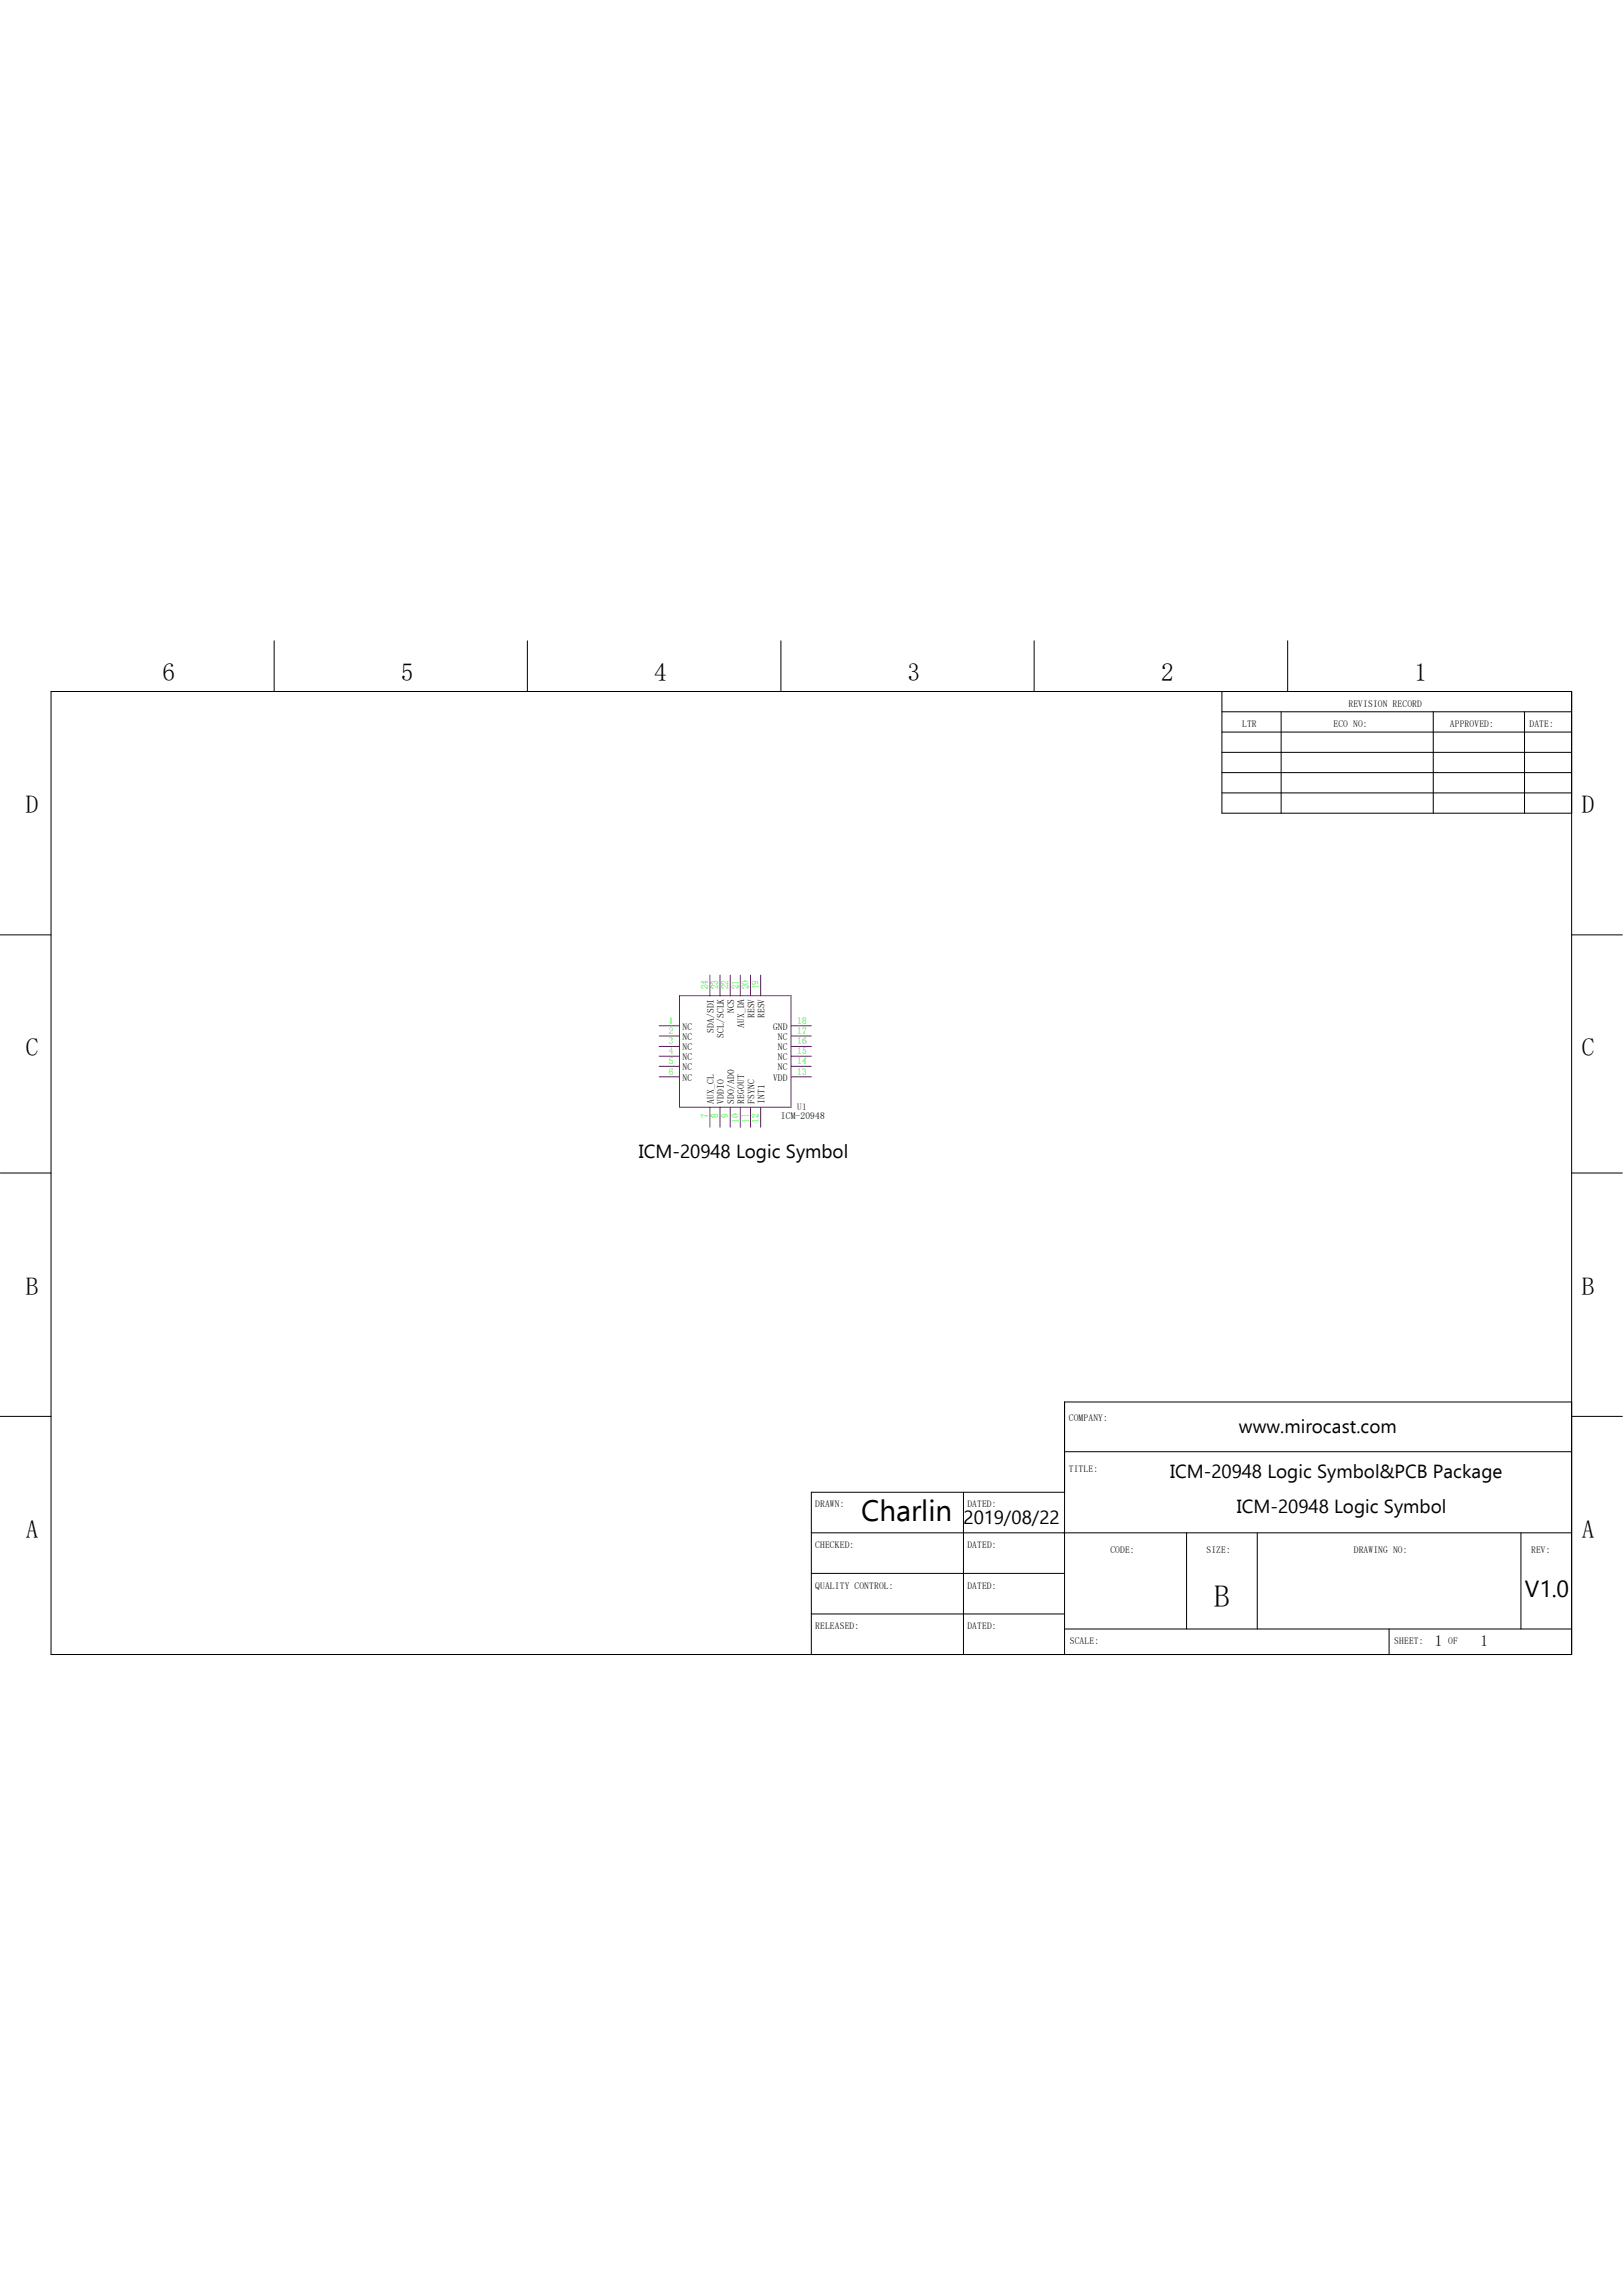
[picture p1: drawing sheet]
<svg xmlns="http://www.w3.org/2000/svg" width="210mm" height="297mm" viewBox="0 0 210 297" stroke-linecap="round" stroke-linejoin="round" font-family="sans-serif">
<defs><g id="words">
<text font-size="4" x="157.1" y="208">B</text>
<text font-size="3.8" x="111.4" y="196.9">Charlin</text>
<g font-size="3.3">
<text x="21" y="88.2">6</text>
<text x="51.9" y="88.2">5</text>
<text x="84.7" y="88.2">4</text>
<text x="117.4" y="88.2">3</text>
<text x="150.2" y="88.2">2</text>
<text x="183" y="88.2">1</text>
<text x="3.3" y="105.2">D</text>
<text x="204.7" y="105.2">D</text>
<text x="3.3" y="136.7">C</text>
<text x="204.7" y="136.7">C</text>
<text x="3.3" y="167.6">B</text>
<text x="204.7" y="167.6">B</text>
<text x="3.3" y="199">A</text>
<text x="204.7" y="199">A</text>
</g>
<text font-size="3" x="197.3" y="206.7">V1.0</text>
<g font-size="2.5">
<text x="82.7" y="149.9">ICM-20948 Logic Symbol</text>
<text x="160.3" y="185.5">www.mirocast.com</text>
<text x="151.4" y="191.3">ICM-20948 Logic Symbol&amp;PCB Package</text>
<text x="124.7" y="197.3">2019/08/22</text>
<text x="160.1" y="195.7">ICM-20948 Logic Symbol</text>
</g>
<g font-size="2">
<text x="185.7" y="213">1</text>
<text x="191.6" y="213">1</text>
</g>
<g font-size="1.2">
<text x="160.7" y="94.1">LTR</text>
<text x="172.6" y="94.1">ECO NO:</text>
<text x="174.5" y="91.5">REVISION RECORD</text>
<text x="187.6" y="94.1">APPROVED:</text>
<text x="197.9" y="94.1">DATE:</text>
<text x="95" y="131.2" transform="rotate(-90 95 131.2)">NCS</text>
<text x="97.6" y="131.8" transform="rotate(-90 97.6 131.8)">RESV</text>
<text x="98.9" y="131.8" transform="rotate(-90 98.9 131.8)">RESV</text>
<text x="88.3" y="133.3">NC</text>
<text x="88.3" y="134.6">NC</text>
<text x="88.3" y="135.9">NC</text>
<text x="88.3" y="137.2">NC</text>
<text x="92.4" y="133.7" transform="rotate(-90 92.4 133.7)">SDA/SDI</text>
<text x="93.7" y="134.3" transform="rotate(-90 93.7 134.3)">SCL/SCLK</text>
<text x="96.3" y="133.1" transform="rotate(-90 96.3 133.1)">AUX_DA</text>
<text x="100" y="133.3">GND</text>
<text x="100.7" y="137.2">NC</text>
<text x="100.7" y="135.9">NC</text>
<text x="100.7" y="134.6">NC</text>
<text x="88.3" y="138.5">NC</text>
<text x="88.3" y="139.9">NC</text>
<text x="92.4" y="142.9" transform="rotate(-90 92.4 142.9)">AUX_CL</text>
<text x="93.7" y="142.9" transform="rotate(-90 93.7 142.9)">VDDIO</text>
<text x="95" y="142.9" transform="rotate(-90 95 142.9)">SDO/AD0</text>
<text x="96.3" y="142.9" transform="rotate(-90 96.3 142.9)">REGOUT</text>
<text x="97.6" y="142.9" transform="rotate(-90 97.6 142.9)">FSYNC</text>
<text x="98.9" y="142.9" transform="rotate(-90 98.9 142.9)">INT1</text>
<text x="100" y="139.9">VDD</text>
<text x="100.7" y="138.5">NC</text>
<text x="101" y="144.9">ICM-20948</text>
<text x="138.3" y="183.9">COMPANY:</text>
<text x="138.3" y="190.5">TITLE:</text>
<text x="105.5" y="195.1">DRAWN:</text>
<text x="125.2" y="195.1">DATED:</text>
<text x="105.5" y="200.3">CHECKED:</text>
<text x="125.2" y="200.3">DATED:</text>
<text x="143.7" y="201">CODE:</text>
<text x="156.1" y="201">SIZE:</text>
<text x="175.2" y="201">DRAWING NO:</text>
<text x="198.1" y="201">REV:</text>
<text x="105.5" y="205.6">QUALITY CONTROL:</text>
<text x="125.2" y="205.6">DATED:</text>
<text x="105.5" y="210.8">RELEASED:</text>
<text x="125.2" y="210.8">DATED:</text>
<text x="138.4" y="212.8">SCALE:</text>
<text x="180.4" y="212.8">SHEET:</text>
<text x="187.4" y="212.8">OF</text>
</g>
<g font-size="1.2" fill="#0f0">
<text x="91.6" y="128.1" transform="rotate(-90 91.6 128.1)">24</text>
<text x="92.9" y="128.1" transform="rotate(-90 92.9 128.1)">23</text>
<text x="94.2" y="128.1" transform="rotate(-90 94.2 128.1)">22</text>
<text x="95.5" y="128.1" transform="rotate(-90 95.5 128.1)">21</text>
<text x="96.9" y="128.1" transform="rotate(-90 96.9 128.1)">20</text>
<text x="98.2" y="128.1" transform="rotate(-90 98.2 128.1)">19</text>
<text x="86.5" y="132.5">1</text>
<text x="86.5" y="133.8">2</text>
<text x="86.5" y="135.1">3</text>
<text x="86.5" y="136.4">4</text>
<text x="86.5" y="137.8">5</text>
<text x="103.2" y="137.8">14</text>
<text x="103.2" y="136.4">15</text>
<text x="103.2" y="135.1">16</text>
<text x="103.2" y="133.8">17</text>
<text x="103.2" y="132.5">18</text>
<text x="86.5" y="139.1">6</text>
<text x="103.2" y="139.1">13</text>
<text x="91.6" y="144.7" transform="rotate(-90 91.6 144.7)">7</text>
<text x="92.9" y="144.7" transform="rotate(-90 92.9 144.7)">8</text>
<text x="94.2" y="144.7" transform="rotate(-90 94.2 144.7)">9</text>
<text x="95.5" y="145.3" transform="rotate(-90 95.5 145.3)">10</text>
<text x="96.9" y="145.3" transform="rotate(-90 96.9 145.3)">11</text>
<text x="98.2" y="145.3" transform="rotate(-90 98.2 145.3)">12</text>
</g>
<text font-size="1.2" fill="#000080" x="103.2" y="143.7">U1</text>
</g></defs>
<g fill="none" stroke="#800080" stroke-width=".13">
<path d="M85.3 132.8h2.6M85.3 134.1h2.6M85.3 135.4h2.6M85.3 136.7h2.6M85.3 138h2.6M85.3 139.4h2.6M87.9 128.9h14.5v14.4h-14.5zM91.9 126.2v2.7M93.2 126.2v2.7M94.5 126.2v2.7M95.8 126.2v2.7M97.1 126.2v2.7"/>
<path d="M98.4 126.2v2.7M102.4 132.8h2.6M102.4 134.1h2.6M102.4 135.4h2.6M102.4 136.7h2.6M102.4 138h2.6M102.4 139.4h2.6M91.9 143.3v2.6M93.2 143.3v2.6M94.5 143.3v2.6M95.8 143.3v2.6M97.1 143.3v2.6"/>
<path d="M98.4 143.3v2.6"/>
</g>
<g fill="none" stroke="#000" stroke-width=".13">
<path d="M6.6 89.5h196.8v124.6h-196.8zM35.5 82.9v6.6M68.2 82.9v6.6M101 82.9v6.6M133.8 82.9v6.6M158.1 92.1h45.3M158.1 94.7h45.3M158.1 100h45.3M158.1 89.5v15.7h45.3M158.1 97.4h45.3M165.8 92.1v13.1M166.6 82.9v6.6"/>
<path d="M185.5 92.1v13.1M197.3 92.1v13.1M158.1 102.6h45.3M0 121h6.6M203.4 121h6.5M0 151.8h6.6M203.4 151.8h6.5M0 183.3h6.6M105 198.4h98.4M124.7 193.1v21M137.8 187.9h65.6M137.8 193.1h-32.8v21"/>
<path d="M153.5 198.4v12.4M162.7 198.4v12.4M196.8 198.4v12.4M203.4 181.4h-65.6v32.7M203.4 183.3h6.5M105 203.6h32.8M105 208.9h32.8M137.8 210.8h65.6M179.7 210.8v3.3"/>
</g>
<use href="#words"/>
</svg>
